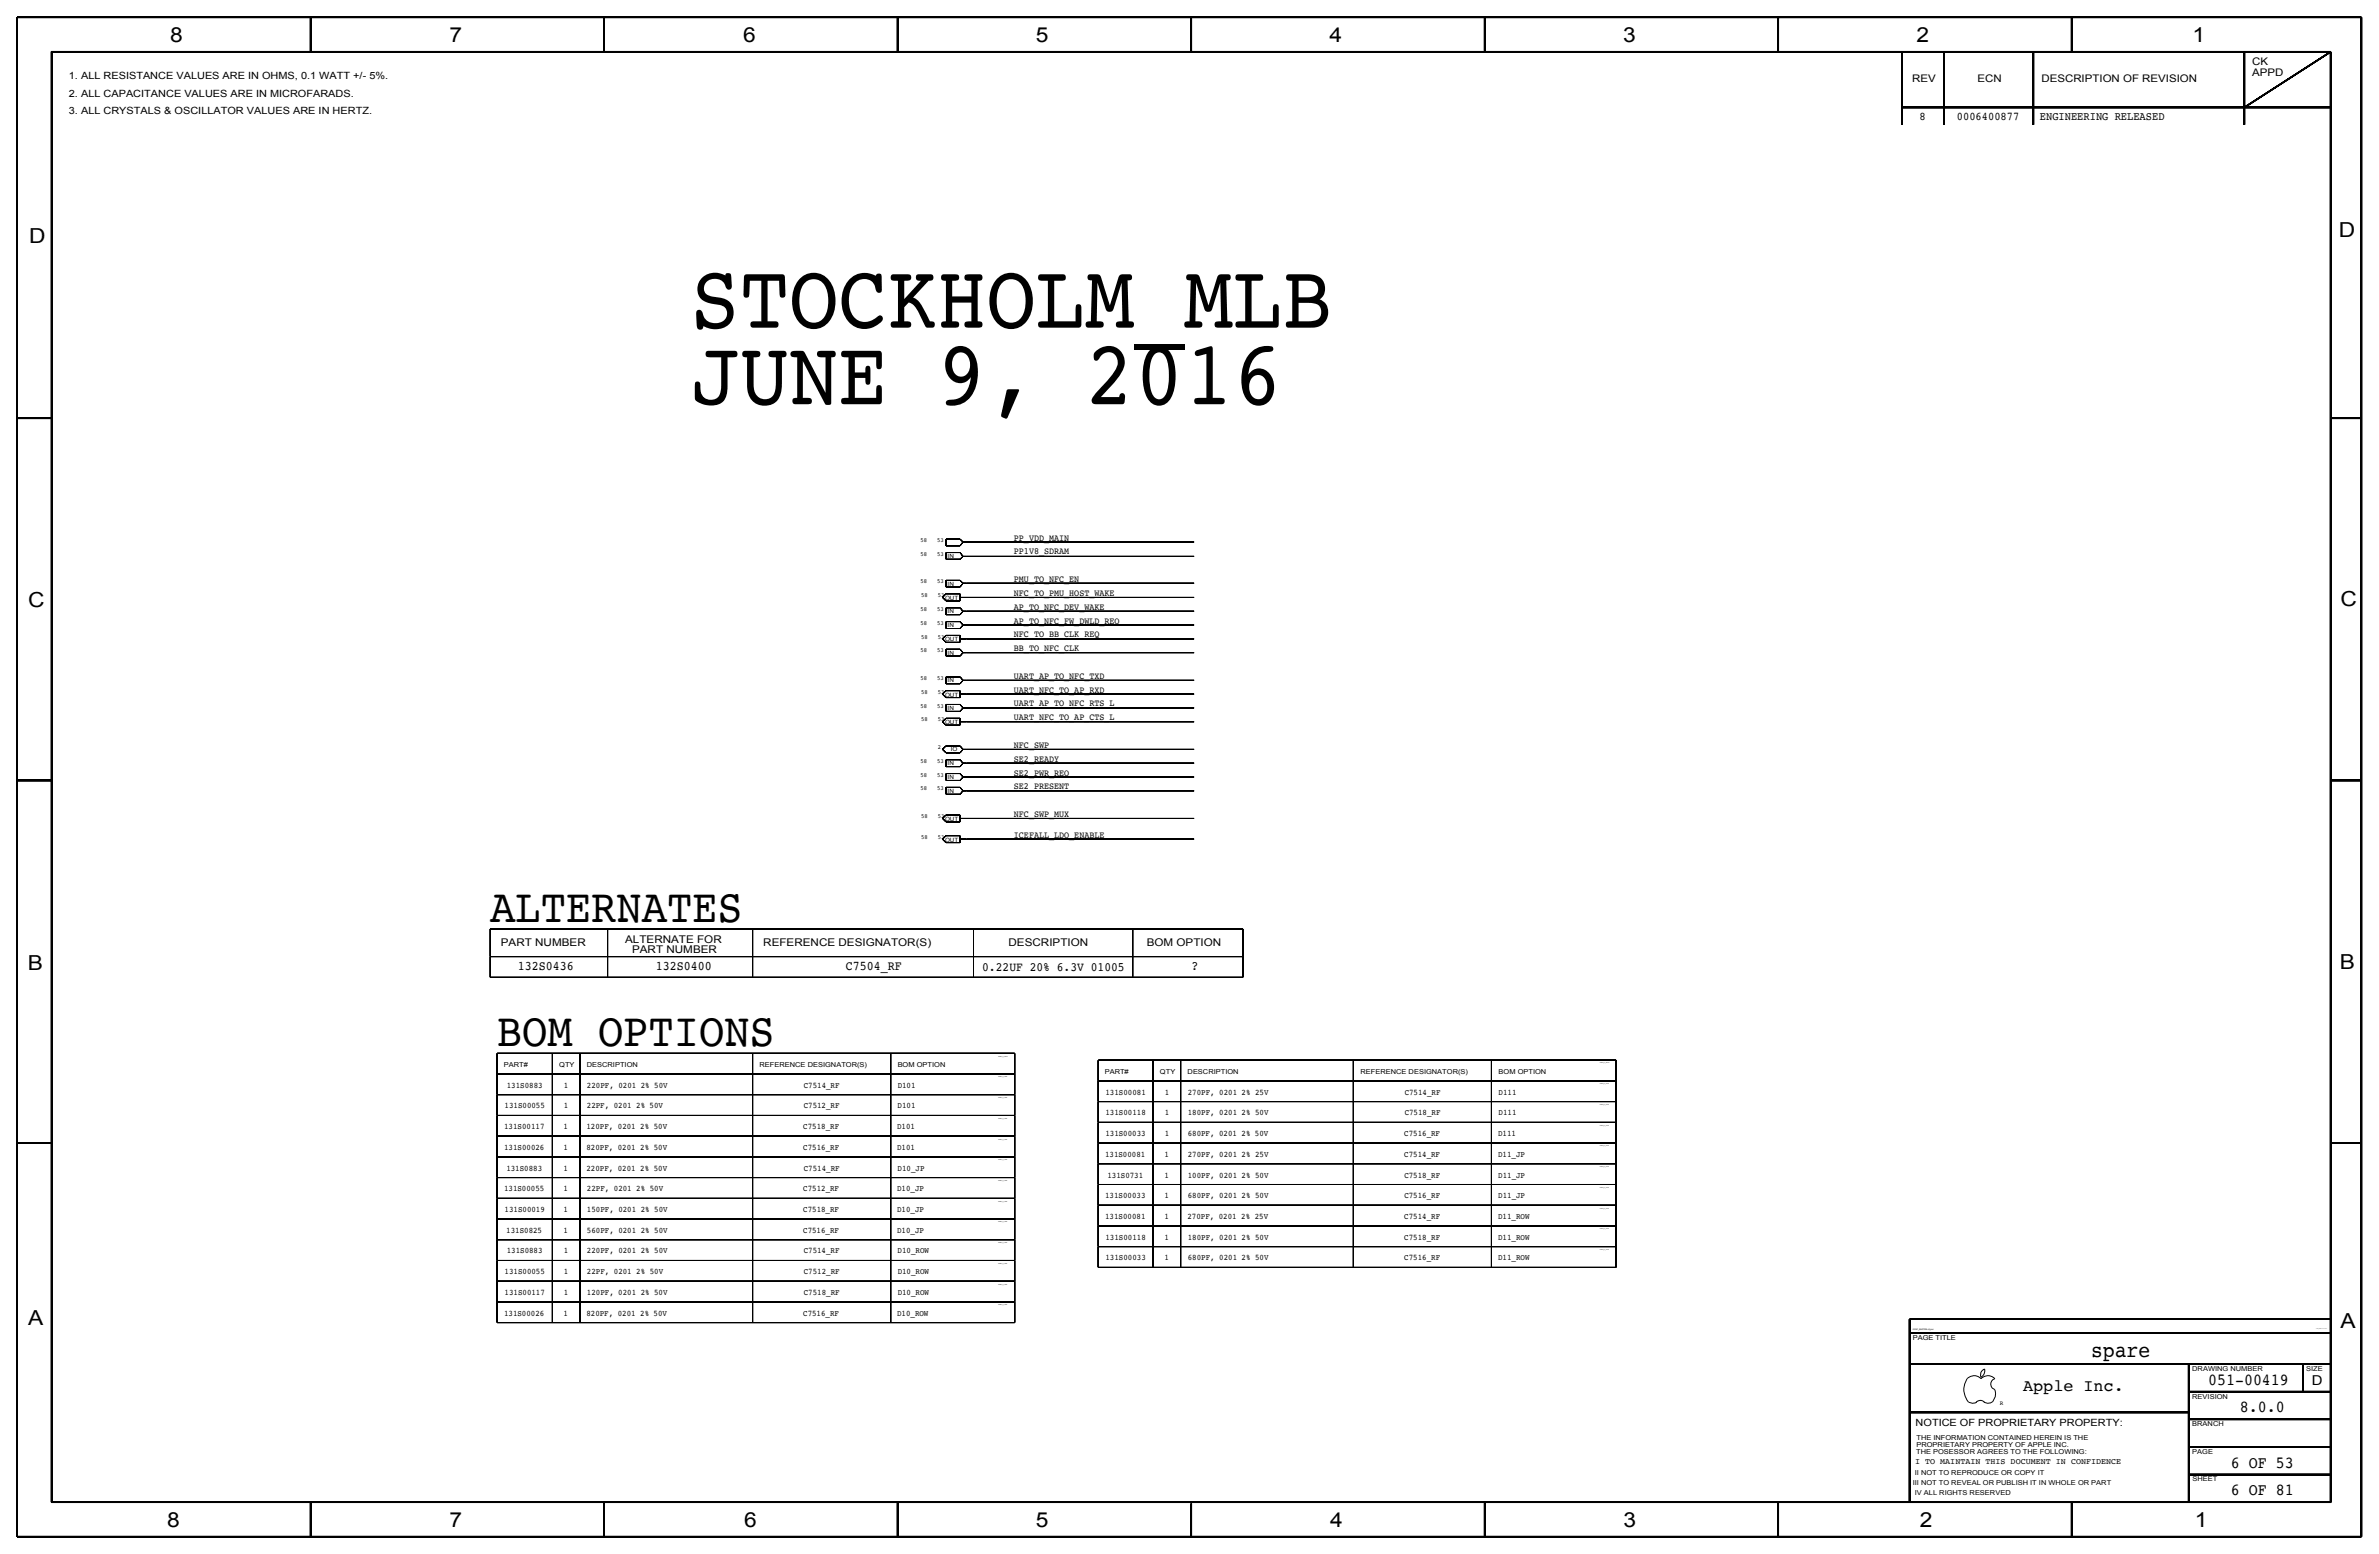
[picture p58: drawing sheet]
<svg xmlns="http://www.w3.org/2000/svg" width="875mm" height="572mm" viewBox="0 0 875 572" stroke-linecap="round" stroke-linejoin="round" font-family="sans-serif">
<defs><g id="words">
<g font-size="33.9">
<text x="254" y="120.5">STOCKHOLM_MLB</text>
<text x="254" y="148.7">JUNE 9, 2016</text>
</g>
<g font-size="17.4">
<text x="180.3" y="339.1">ALTERNATES</text>
<text x="182.8" y="384.8">BOM OPTIONS</text>
</g>
<text font-size="8.1" x="769.2" y="499.1">spare</text>
<g font-size="7.6">
<text x="62.5" y="15.5">8</text>
<text x="165.4" y="15.5">7</text>
<text x="273.3" y="15.5">6</text>
<text x="381" y="15.5">5</text>
<text x="489" y="15.5">4</text>
<text x="597" y="15.5">3</text>
<text x="704.9" y="15.5">2</text>
<text x="806.5" y="15.5">1</text>
<text x="10.7" y="89.5">D</text>
<text x="860.3" y="87.2">D</text>
<text x="10.4" y="223.3">C</text>
<text x="860.8" y="222.8">C</text>
<text x="10.2" y="356.7">B</text>
<text x="860.6" y="356.4">B</text>
<text x="10.4" y="487.5">A</text>
<text x="860.8" y="488.2">A</text>
<text x="61.5" y="561.7">8</text>
<text x="165.4" y="561.7">7</text>
<text x="273.8" y="561.6">6</text>
<text x="381" y="561.7">5</text>
<text x="489.2" y="561.7">4</text>
<text x="597.1" y="561.6">3</text>
<text x="706.2" y="561.7">2</text>
<text x="807.3" y="561.7">1</text>
</g>
<g font-size="6.2">
<text x="812.2" y="509.3">051-00419</text>
<text x="744.2" y="511.5">Apple Inc.</text>
<text x="823.9" y="519.4">8.0.0</text>
<text x="820.6" y="539.7">6 OF 53</text>
<text x="820.6" y="549.9">6 OF 81</text>
</g>
<text font-size="5" x="850.3" y="509.3">D</text>
<g font-size="4.8">
<text x="190.4" y="356.8">132S0436</text>
<text x="241.2" y="356.8">132S0400</text>
<text x="311.1" y="356.8">C7504_RF</text>
<text x="438.3" y="356.8">?</text>
</g>
<text font-size="4.7" x="361.3" y="356.9">0.22UF 20% 6.3V 01005</text>
<g font-size="4.3">
<text x="706" y="44.3">8</text>
<text x="719.8" y="44.3">0006400877</text>
<text x="750.3" y="44.3">ENGINEERING RELEASED</text>
</g>
<g font-size="3.9">
<text x="184.2" y="348">PART NUMBER</text>
<text x="229.9" y="346.7">ALTERNATE FOR</text>
<text x="280.7" y="348">REFERENCE DESIGNATOR(S)</text>
<text x="370.9" y="348">DESCRIPTION</text>
<text x="421.8" y="348">BOM OPTION</text>
<text x="232.5" y="350.5">PART NUMBER</text>
</g>
<g font-size="3.8">
<text x="828.4" y="24.1">CK</text>
<text x="828.4" y="27.9">APPD</text>
<text x="703.3" y="30.2">REV</text>
<text x="727.3" y="30.2">ECN</text>
<text x="750.9" y="30.2">DESCRIPTION OF REVISION</text>
</g>
<g font-size="3.7">
<text x="25.3" y="29">1. ALL RESISTANCE VALUES ARE IN OHMS, 0.1 WATT +/- 5%.</text>
<text x="25.3" y="35.6">2. ALL CAPACITANCE VALUES ARE IN MICROFARADS.</text>
<text x="25.3" y="41.9">3. ALL CRYSTALS &amp; OSCILLATOR VALUES ARE IN HERTZ.</text>
<text x="704.6" y="524.5">NOTICE OF PROPRIETARY PROPERTY:</text>
</g>
<g font-size="3.5">
<text x="372.9" y="198.8">PP_VDD_MAIN</text>
<text x="372.9" y="203.9">PP1V8_SDRAM</text>
<text x="372.9" y="214.1">PMU_TO_NFC_EN</text>
<text x="372.9" y="219.2">NFC_TO_PMU_HOST_WAKE</text>
<text x="372.9" y="224.3">AP_TO_NFC_DEV_WAKE</text>
<text x="372.9" y="229.3">AP_TO_NFC_FW_DWLD_REQ</text>
<text x="372.9" y="239.5">BB_TO_NFC_CLK</text>
<text x="372.9" y="234.4">NFC_TO_BB_CLK_REQ</text>
<text x="372.9" y="249.6">UART_AP_TO_NFC_TXD</text>
<text x="372.9" y="254.7">UART_NFC_TO_AP_RXD</text>
<text x="372.9" y="259.8">UART_AP_TO_NFC_RTS_L</text>
<text x="372.9" y="264.9">UART_NFC_TO_AP_CTS_L</text>
<text x="372.9" y="275">NFC_SWP</text>
<text x="372.9" y="280.1">SE2_READY</text>
<text x="372.9" y="285.2">SE2_PWR_REQ</text>
<text x="372.9" y="290.3">SE2_PRESENT</text>
<text x="372.9" y="300.5">NFC_SWP_MUX</text>
<text x="372.9" y="308.1">ICEFALL_LDO_ENABLE</text>
</g>
<g font-size="3.1">
<text x="186.4" y="400">131S0883</text>
<text x="207.4" y="400">1</text>
<text x="215.9" y="400">220PF, 0201 2% 50V</text>
<text x="295.6" y="400">C7514_RF</text>
<text x="330.2" y="400">D101</text>
<text x="185.6" y="407.7">131S00055</text>
<text x="207.4" y="407.7">1</text>
<text x="215.9" y="407.7">22PF, 0201 2% 50V</text>
<text x="295.6" y="407.7">C7512_RF</text>
<text x="330.1" y="407.7">D101</text>
<text x="406.6" y="402.6">131S00081</text>
<text x="428.5" y="402.6">1</text>
<text x="436.9" y="402.6">270PF, 0201 2% 25V</text>
<text x="516.7" y="402.6">C7514_RF</text>
<text x="551.2" y="402.6">D111</text>
<text x="406.6" y="410.2">131S00118</text>
<text x="428.5" y="410.2">1</text>
<text x="436.9" y="410.2">180PF, 0201 2% 50V</text>
<text x="516.7" y="410.2">C7518_RF</text>
<text x="551.2" y="410.2">D111</text>
<text x="185.4" y="415.3">131S00117</text>
<text x="207.3" y="415.3">1</text>
<text x="215.7" y="415.3">120PF, 0201 2% 50V</text>
<text x="295.5" y="415.3">C7518_RF</text>
<text x="330" y="415.3">D101</text>
<text x="406.6" y="417.8">131S00033</text>
<text x="428.4" y="417.8">1</text>
<text x="436.9" y="417.8">680PF, 0201 2% 50V</text>
<text x="516.5" y="417.8">C7516_RF</text>
<text x="551" y="417.8">D111</text>
<text x="185.4" y="422.9">131S00026</text>
<text x="207.3" y="422.9">1</text>
<text x="215.7" y="422.9">820PF, 0201 2% 50V</text>
<text x="295.5" y="422.9">C7516_RF</text>
<text x="330" y="422.9">D101</text>
<text x="406.5" y="425.4">131S00081</text>
<text x="428.3" y="425.4">1</text>
<text x="436.9" y="425.4">270PF, 0201 2% 25V</text>
<text x="516.5" y="425.4">C7514_RF</text>
<text x="551" y="425.4">D11_JP</text>
<text x="186.2" y="430.5">131S0883</text>
<text x="207.3" y="430.5">1</text>
<text x="215.7" y="430.5">220PF, 0201 2% 50V</text>
<text x="295.6" y="430.5">C7514_RF</text>
<text x="330.2" y="430.5">D10_JP</text>
<text x="407.3" y="433.1">131S0731</text>
<text x="428.3" y="433.1">1</text>
<text x="436.9" y="433.1">100PF, 0201 2% 50V</text>
<text x="516.5" y="433.1">C7518_RF</text>
<text x="551.1" y="433.1">D11_JP</text>
<text x="185.4" y="438.1">131S00055</text>
<text x="207.2" y="438.1">1</text>
<text x="215.9" y="438.1">22PF, 0201 2% 50V</text>
<text x="295.5" y="438.1">C7512_RF</text>
<text x="330" y="438.1">D10_JP</text>
<text x="406.5" y="440.7">131S00033</text>
<text x="428.3" y="440.7">1</text>
<text x="436.9" y="440.7">680PF, 0201 2% 50V</text>
<text x="516.5" y="440.7">C7516_RF</text>
<text x="551.1" y="440.7">D11_JP</text>
<text x="185.6" y="445.7">131S00019</text>
<text x="207.2" y="445.8">1</text>
<text x="215.9" y="445.7">150PF, 0201 2% 50V</text>
<text x="295.4" y="445.8">C7518_RF</text>
<text x="330" y="445.8">D10_JP</text>
<text x="406.5" y="448.3">131S00081</text>
<text x="428.3" y="448.3">1</text>
<text x="436.8" y="448.3">270PF, 0201 2% 25V</text>
<text x="516.5" y="448.3">C7514_RF</text>
<text x="551" y="448.3">D11_ROW</text>
<text x="186.2" y="453.4">131S0825</text>
<text x="207.2" y="453.4">1</text>
<text x="215.9" y="453.4">560PF, 0201 2% 50V</text>
<text x="295.4" y="453.4">C7516_RF</text>
<text x="330" y="453.4">D10_JP</text>
<text x="406.6" y="455.9">131S00118</text>
<text x="428.3" y="455.9">1</text>
<text x="436.9" y="455.9">180PF, 0201 2% 50V</text>
<text x="516.5" y="455.9">C7518_RF</text>
<text x="551" y="455.9">D11_ROW</text>
<text x="186.4" y="461">131S0883</text>
<text x="207.4" y="461">1</text>
<text x="215.9" y="461">220PF, 0201 2% 50V</text>
<text x="295.6" y="461">C7514_RF</text>
<text x="330.2" y="461">D10_ROW</text>
<text x="406.6" y="463.5">131S00033</text>
<text x="428.3" y="463.5">1</text>
<text x="436.9" y="463.5">680PF, 0201 2% 50V</text>
<text x="516.5" y="463.5">C7516_RF</text>
<text x="551" y="463.5">D11_ROW</text>
<text x="185.6" y="468.6">131S00055</text>
<text x="207.4" y="468.6">1</text>
<text x="215.9" y="468.6">22PF, 0201 2% 50V</text>
<text x="295.6" y="468.6">C7512_RF</text>
<text x="330.2" y="468.6">D10_ROW</text>
<text x="185.6" y="476.2">131S00117</text>
<text x="207.4" y="476.2">1</text>
<text x="215.9" y="476.2">120PF, 0201 2% 50V</text>
<text x="295.7" y="476.2">C7518_RF</text>
<text x="330.2" y="476.2">D10_ROW</text>
<text x="185.4" y="483.9">131S00026</text>
<text x="207.2" y="483.9">1</text>
<text x="215.7" y="483.9">820PF, 0201 2% 50V</text>
<text x="295.4" y="483.9">C7516_RF</text>
<text x="330" y="483.9">D10_ROW</text>
<text x="704.4" y="538.5">I TO MAINTAIN THIS DOCUMENT IN CONFIDENCE</text>
</g>
<g font-size="2.5">
<text x="185.4" y="392.4">PART#</text>
<text x="205.7" y="392.4">QTY</text>
<text x="215.8" y="392.4">DESCRIPTION</text>
<text x="279.4" y="392.4">REFERENCE DESIGNATOR(S)</text>
<text x="330.2" y="392.4">BOM OPTION</text>
<text x="406.3" y="395">PART#</text>
<text x="426.7" y="395">QTY</text>
<text x="436.8" y="395">DESCRIPTION</text>
<text x="500.4" y="395">REFERENCE DESIGNATOR(S)</text>
<text x="551.2" y="395">BOM OPTION</text>
<text x="703.5" y="492.8">PAGE TITLE</text>
<text x="806.3" y="504.2">DRAWING NUMBER</text>
<text x="848.2" y="504.2">SIZE</text>
<text x="806.3" y="514.4">REVISION</text>
<text x="806.3" y="524.5">BRANCH</text>
<text x="704.9" y="532.1">PROPRIETARY PROPERTY OF APPLE INC.</text>
<text x="704.9" y="529.6">THE INFORMATION CONTAINED HEREIN IS THE</text>
<text x="704.8" y="534.7">THE POSESSOR AGREES TO THE FOLLOWING:</text>
<text x="806.3" y="534.7">PAGE</text>
<text x="704.3" y="542.3">II NOT TO REPRODUCE OR COPY IT</text>
<text x="806.4" y="544.8">SHEET</text>
<text x="703.5" y="546.1">III NOT TO REVEAL OR PUBLISH IT IN WHOLE OR PART</text>
<text x="704.3" y="549.9">IV ALL RIGHTS RESERVED</text>
</g>
<g font-size="2.3">
<text x="338.6" y="199.3">58</text>
<text x="344.7" y="199.3">53</text>
<text x="338.6" y="204.3">58</text>
<text x="344.7" y="204.3">53</text>
<text x="338.6" y="214.5">58</text>
<text x="344.7" y="214.5">53</text>
<text x="338.8" y="219.6">58</text>
<text x="345" y="219.6">53</text>
<text x="338.6" y="224.7">58</text>
<text x="344.7" y="224.7">53</text>
<text x="338.6" y="229.7">58</text>
<text x="344.7" y="229.7">53</text>
<text x="338.6" y="239.9">58</text>
<text x="338.8" y="234.8">58</text>
<text x="344.7" y="239.9">53</text>
<text x="345" y="234.8">53</text>
<text x="338.6" y="250.1">58</text>
<text x="344.7" y="250.1">53</text>
<text x="338.8" y="255.1">58</text>
<text x="345" y="255.1">53</text>
<text x="338.6" y="260.2">58</text>
<text x="344.7" y="260.2">53</text>
<text x="338.8" y="265.3">58</text>
<text x="345" y="265.3">53</text>
<text x="345" y="275.6">2</text>
<text x="338.6" y="280.5">58</text>
<text x="344.7" y="280.5">53</text>
<text x="338.6" y="285.6">58</text>
<text x="344.7" y="285.6">53</text>
<text x="338.6" y="290.7">58</text>
<text x="344.7" y="290.7">53</text>
<text x="338.8" y="300.9">58</text>
<text x="345" y="300.9">53</text>
<text x="338.8" y="308.5">58</text>
<text x="345" y="308.5">53</text>
</g>
<text font-size="2.2" x="735.5" y="516.8">R</text>
<g font-size="2.1">
<text x="348.5" y="205.2">IN</text>
<text x="348.5" y="215.4">IN</text>
<text x="347.6" y="220.5">OUT</text>
<text x="348.5" y="225.4">IN</text>
<text x="348.5" y="230.6">IN</text>
<text x="347.6" y="235.7">OUT</text>
<text x="348.5" y="240.8">IN</text>
<text x="348.5" y="250.8">IN</text>
<text x="347.6" y="256.2">OUT</text>
<text x="348.5" y="261.1">IN</text>
<text x="347.6" y="266.2">OUT</text>
<text x="348.5" y="281.3">IN</text>
<text x="349.7" y="276.2">IO</text>
<text x="348.5" y="286.5">IN</text>
<text x="348.5" y="291.6">IN</text>
<text x="347.6" y="301.8">OUT</text>
<text x="347.6" y="309.5">OUT</text>
</g>
<text font-size=".9" x="703.5" y="489">SYNC_MASTER=Sync</text>
<g font-size=".4">
<text x="367.1" y="388.5">TABLE_5_HEAD</text>
<text x="588.3" y="391.1">TABLE_5_HEAD</text>
<text x="367.1" y="396.2">TABLE_5_ITEM</text>
<text x="588.3" y="398.7">TABLE_5_ITEM</text>
<text x="367.1" y="403.8">TABLE_5_ITEM</text>
<text x="588.3" y="406.3">TABLE_5_ITEM</text>
<text x="367.1" y="411.4">TABLE_5_ITEM</text>
<text x="588.3" y="414">TABLE_5_ITEM</text>
<text x="367.1" y="419.1">TABLE_5_ITEM</text>
<text x="588.3" y="421.6">TABLE_5_ITEM</text>
<text x="367.1" y="426.7">TABLE_5_ITEM</text>
<text x="588.3" y="429.2">TABLE_5_ITEM</text>
<text x="367.1" y="434.3">TABLE_5_ITEM</text>
<text x="588.3" y="436.8">TABLE_5_ITEM</text>
<text x="367.1" y="441.9">TABLE_5_ITEM</text>
<text x="367.1" y="449.5">TABLE_5_ITEM</text>
<text x="588.3" y="444.5">TABLE_5_ITEM</text>
<text x="588.3" y="452.1">TABLE_5_ITEM</text>
<text x="367.1" y="457.1">TABLE_5_ITEM</text>
<text x="588.3" y="459.7">TABLE_5_ITEM</text>
<text x="367.1" y="464.8">TABLE_5_ITEM</text>
<text x="367.1" y="472.4">TABLE_5_ITEM</text>
<text x="367.1" y="480">TABLE_5_ITEM</text>
<text x="851.9" y="488.9">SYNC_DATE=05/17/2016</text>
</g>
</g></defs>
<g fill="none" stroke="#000" stroke-width=".37">
<path d="M347.9 198.3v2.4v-2.4h5.2h-5.2h5.2l1.1 1-1.1-1 1.1 1-1.1 1.4 1.1-1.4-1.1 1.4h-5.2h5.2h-5.2zM354.2 199.3h85M347.9 218.4l-1.2 1.3 1.2-1.3h5.2h-5.2h5.2v2.6v-2.6v2.6h-5.2h5.2h-5.2l-1.2-1.3 1.2 1.3-1.2-1.3zM347.9 213.4v2.5v-2.5h5.2h-5.2h5.2l1.1 1.1-1.1-1.1 1.1 1.1-1.1 1.4 1.1-1.4-1.1 1.4h-5.2h5.2h-5.2zM347.9 203.2v2.5v-2.5h5.2h-5.2h5.2l1.1 1.4-1.1-1.4 1.1 1.4-1.1 1.1 1.1-1.1-1.1 1.1h-5.2h5.2h-5.2zM353.1 219.7h86.1M354.2 214.5h85M354.2 204.6h85M347.9 233.7l-1.2 1.3 1.2-1.3h5.2h-5.2h5.2v2.5v-2.5v2.5h-5.2h5.2h-5.2l-1.2-1.2 1.2 1.2-1.2-1.2zM347.9 238.8v2.5v-2.5h5.2h-5.2h5.2l1.1 1.2-1.1-1.2 1.1 1.2-1.1 1.3 1.1-1.3-1.1 1.3h-5.2h5.2h-5.2zM347.9 228.6v2.5v-2.5h5.2h-5.2h5.2l1.1 1.3-1.1-1.3 1.1 1.3-1.1 1.2 1.1-1.2-1.1 1.2h-5.2h5.2h-5.2zM347.9 223.5v2.6v-2.6h5.2h-5.2h5.2l1.1 1.3-1.1-1.3 1.1 1.3-1.1 1.3 1.1-1.3-1.1 1.3h-5.2h5.2h-5.2z"/>
<path d="M353.1 235h86.1M354.2 229.9h85M354.2 224.8h85M347.9 254l-1.2 1.3 1.2-1.3h5.2h-5.2h5.2v2.5v-2.5v2.5h-5.2h5.2h-5.2l-1.2-1.2 1.2 1.2-1.2-1.2zM347.9 259.1v2.5v-2.5h5.2h-5.2h5.2l1.1 1.3-1.1-1.3 1.1 1.3-1.1 1.2 1.1-1.2-1.1 1.2h-5.2h5.2h-5.2zM347.9 248.9v2.6v-2.6h5.2h-5.2h5.2l1.1 1.3-1.1-1.3 1.1 1.3-1.1 1.3 1.1-1.3-1.1 1.3h-5.2h5.2h-5.2zM353.1 255.3h86.1M354.2 250.2h85M354.2 240h85M347.9 279.4v2.5v-2.5h5.2h-5.2h5.2l1.1 1.3-1.1-1.3 1.1 1.3-1.1 1.2 1.1-1.2-1.1 1.2h-5.2h5.2h-5.2zM347.9 264.2l-1.2 1.2 1.2-1.2h5.2h-5.2h5.2v2.5v-2.5v2.5h-5.2h5.2h-5.2l-1.2-1.3 1.2 1.3-1.2-1.3zM347.9 274.3l-1.2 1.3 1.2-1.3h5.2h-5.2h5.2l1.1 1.3-1.1-1.3 1.1 1.3-1.1 1.3 1.1-1.3-1.1 1.3h-5.2h5.2h-5.2l-1.2-1.3 1.2 1.3-1.2-1.3z"/>
<path d="M353.1 265.4h86.1M354.2 260.4h85M354.2 275.6h85M347.9 299.7l-1.2 1.3 1.2-1.3h5.2h-5.2h5.2v2.6v-2.6v2.6h-5.2h5.2h-5.2l-1.2-1.3 1.2 1.3-1.2-1.3zM347.9 289.6v2.5v-2.5h5.2h-5.2h5.2l1.1 1.2-1.1-1.2 1.1 1.2-1.1 1.3 1.1-1.3-1.1 1.3h-5.2h5.2h-5.2zM347.9 284.5v2.5v-2.5h5.2h-5.2h5.2l1.1 1.3-1.1-1.3 1.1 1.3-1.1 1.2 1.1-1.2-1.1 1.2h-5.2h5.2h-5.2zM354.2 290.8h85M354.2 285.8h85M354.2 280.7h85M347.9 307.3l-1.2 1.3 1.2-1.3h5.2h-5.2h5.2v2.6v-2.6v2.6h-5.2h5.2h-5.2l-1.2-1.3 1.2 1.3-1.2-1.3zM353.1 308.6h86.1M353.1 301h86.1"/>
<path d="M180.3 351.8v7.6v-7.6v7.6h276.9h-276.9h276.9v-7.6M180.3 351.8h276.9M180.3 351.8v-10.2v10.2v-10.2h276.9h-276.9h276.9v10.2M223.5 341.6v17.8M276.8 341.6v17.8M358.1 341.6v17.8M416.6 341.6v17.8M182.8 395v7.6M182.8 387.4v7.6v-7.6h190.4h-190.4h190.4v7.6v-7.6v7.6h-190.4h190.4h-190.4zM203.2 387.4v99M213.3 387.4v99M276.8 387.4v99"/>
<path d="M327.6 387.4v99M373.2 395v7.6M403.9 389.9v7.6v-7.6h190.5h-190.5h190.5v7.6v-7.6v7.6h-190.5h190.5h-190.5zM403.9 397.5v7.6M424 389.9v76.2M434.3 389.9v76.2M497.8 389.9v76.2M548.6 389.9v76.2M594.4 397.5v7.6M182.8 417.8v7.7M182.8 410.2v7.6M182.8 417.8h190.4"/>
<path d="M182.8 402.6h190.4M182.8 402.6v7.6M182.8 410.2h190.4M373.2 417.8v7.7M373.2 410.2v7.6M373.2 402.6v7.6M403.9 412.8v7.6M403.9 405.1h190.5M403.9 405.1v7.7M403.9 412.8h190.5M594.4 412.8v7.6M594.4 405.1v7.7"/>
<path d="M182.8 425.5v7.6M182.8 433.1h190.4M182.8 433.1v7.6M182.8 425.5h190.4M373.2 425.5v7.6M373.2 433.1v7.6M403.9 435.6v7.6M403.9 428v7.6M403.9 435.6h190.5M403.9 420.4v7.6M403.9 428h190.5M403.9 420.4h190.5"/>
<path d="M594.4 435.6v7.6M594.4 428v7.6M594.4 420.4v7.6M182.8 448.3v7.6M182.8 455.9h190.4M182.8 440.7v7.6M182.8 448.3h190.4M182.8 440.7h190.4M182.8 455.9v7.7M373.2 448.3v7.6M373.2 440.7v7.6M373.2 455.9v7.7"/>
<path d="M403.9 458.5v7.6v-7.6v7.6h190.5h-190.5h190.5v-7.6M403.9 450.9v7.6M403.9 458.5h190.5M403.9 443.2v7.7M403.9 450.9h190.5M403.9 443.2h190.5M594.4 450.9v7.6M594.4 443.2v7.7M182.8 478.8v7.6v-7.6v7.6h190.4h-190.4h190.4v-7.6M182.8 463.6h190.4M182.8 463.6v7.6M182.8 471.2h190.4"/>
<path d="M182.8 471.2v7.6M182.8 478.8h190.4M373.2 463.6v7.6M373.2 471.2v7.6M724.1 515.6l.5 .2a2.67 2.67 0 0 0 2.5-.2M726.8 515.7a2.09 2.09 0 0 1 3.1 0M728.6 506.5a2.69 2.69 0 0 0 1.3-3 2.26 2.26 0 0 0-1.3 3M729.7 515.6l.4 .2a2.67 2.67 0 0 0 2.6-.2M733.7 511.1a4.5 4.5 0 0 1-1 4.6M733.8 511a2.08 2.08 0 0 1-1.6-2 2.08 2.08 0 0 1 1.6-2 3.5 3.5 0 0 0-5.2 0 3.5 3.5 0 0 0-3.9-.8 3.5 3.5 0 0 0-2.2 3.3 7.1 7.1 0 0 0 1.6 6.2"/>
</g>
<g fill="none" stroke="#000" stroke-width=".6" stroke-linecap="butt">
<path d="M6.3 6.4v558.7v-558.7h862.2h-862.2h862.2v558.7v-558.7v558.7h-862.2h862.2h-862.2zM19 19.1v533.4v-533.4h838.2h-838.2h838.2v533.4v-533.4v533.4h-838.2h838.2h-838.2zM114.3 6.4v12.7M222.2 6.4v12.7M330.2 6.4v12.7M438.1 6.4v12.7M546.1 6.4v12.7M654 6.4v12.7M699.6 19.1v26.8M715.1 19.1v26.8M747.9 19.1v26.8M762 6.4v12.7"/>
<path d="M825.5 19.1v26.8M857.2 19.1l-31.7 20.4M699.6 39.5h157.6M6.3 153.8h12.7M857.2 153.8h11.3M6.3 287h12.7M857.2 287h11.3M6.3 420.4h12.7M857.2 420.4h11.3M702.4 490.2h154.8M702.4 490.2v62.3M857.2 485.1h-154.8h154.8h-154.8v5.1"/>
<path d="M702.4 519.4h102.6M702.4 501.6h154.8M805 501.6v50.9M805 511.8h52.2M847 501.6v10.2M805 522h52.2M805 532.1h52.2M114.3 552.5v12.6M222.2 552.5v12.6M330.2 552.5v12.6M438.1 553v12.1M546.1 552.5v12.6"/>
<path d="M654 552.5v12.6M762 552.5v12.6M805 542.3h52.2"/>
</g>
<use href="#words"/>
</svg>
